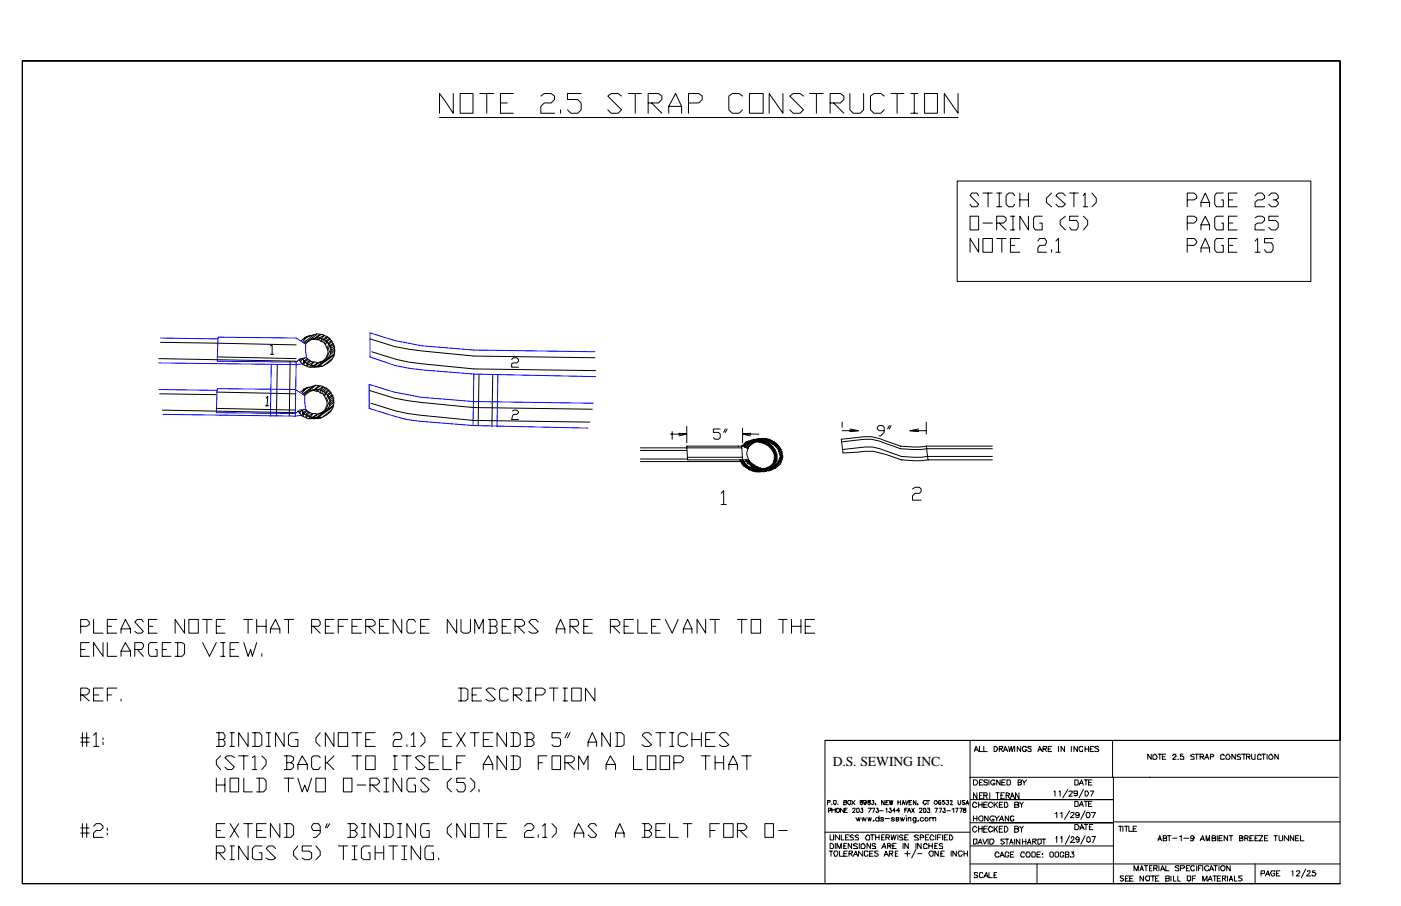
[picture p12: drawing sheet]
<svg xmlns="http://www.w3.org/2000/svg" width="432mm" height="279mm" viewBox="0 0 432 279" stroke-linecap="round" stroke-linejoin="round" font-family="sans-serif">
<defs><g id="words">
<text font-size="4.2" x="256.6" y="236.3">D.S. SEWING INC.</text>
</g></defs>
<g fill="none" stroke="#00f" stroke-width=".31">
<path d="M48.9 111.9l42.4 .5 2.1-.2M49.5 104.2l17.7 .3M66.9 119.9l24.1 .2 2.9 1.9 .3 4.2-1.9 .3-1.3 1-24.3-.2zM67.2 104l24.1 .2 2.9 1.9 .3 4.2-1.9 .3-1.3 1.1-24.4-.3zM83.6 112.4l-.3 15.9M91.3 111.7l-.3 16.6M146 115.4l-.2 15.8M146 115.4l37.6 .8M153.5 115.6l-.3 15.9M183.4 108.5l-37.4-.6-16.1-1.3-8.2-1.6-7.7-2.3v7.4l7.7 2.6 4 .8 3.9 .5 16.4 1.4M48.9 120.1l18 .3M50.3 127.8l40.7 .5"/>
<path d="M93.1 128.1l-2.1 .2M145.8 131.2l35.4 .8M182.8 124.4l-37-.6-16.2-1.3-8.2-1.6-7.6-2.4v7.4l11.6 3.5 4 .5 16.4 1.3"/>
</g>
<g fill="none" stroke="#000" stroke-width=".31">
<path d="M6.9 18.8h406.1v209.5h-158.7v44.2M6.9 18.8v253.7h406.1M6.9 18.8h406.1v253.7M135.5 36.2h159.8M139.7 28.8v6.1l-4.2-6.1v6.1M141.8 28.8h4v6.1h-4zM147.9 28.8h4.2M150 28.8v6.1M154.3 31.8h2.1M158.2 28.8h-3.9v6.1h3.9M166.7 29.6l1-.8h2.2l1 .8v1.1l-1 1.1h-2.2l-1 1v2.1h4.2M172.8 33.9v1"/>
<path d="M179.1 28.8h-4.2v1.9h3.2l1 1.1v2.1l-1 1h-2.2l-1-1M191.6 29.6l-1.1-.8h-2.1l-1.1 .8 4.3 4.3-1.1 1h-2.1l-1.1-1M193.7 28.8h3.9M195.8 28.8v6.1M199.8 31.8h3.1l1.1-1.1v-1.1l-1.1-.8h-3.1v6.1M200.8 31.8l3.2 3.1M206.1 34.9v-2.1l2.1-4 1.9 4v2.1M206.1 32.8h4M212.2 31.8h3.2l1-1.1v-1.1l-1-.8h-3.2v6.1M228.9 29.6l-1.1-.8h-2.1l-1.1 .8v4.3l1.1 1h2.1l1.1-1M231 28.8h4.2v6.1h-4.2zM241.3 28.8v6.1l-4.2-6.1v6.1"/>
<path d="M247.6 29.6l-1-.8h-2.1l-1.1 .8 4.2 4.3-1 1h-2.1l-1.1-1M249.5 28.8h4.2M251.6 28.8v6.1M255.9 31.8h3.1l1.1-1.1v-1.1l-1.1-.8h-3.1v6.1M256.9 31.8l3.2 3.1M261.9 28.8v5.1l1.1 1h2.1l1.1-1v-5.1M272.5 29.6l-1-.8h-2.2l-1 .8v4.3l1 1h2.2l1-1M274.6 28.8h4M276.5 28.8v6.1M280.7 28.8h2.1M280.7 34.9h2.1M281.8 28.8v6.1"/>
<path d="M285 28.8h3.9v6.1h-3.9zM295.3 28.8v6.1l-4.3-6.1v6.1M295 55.8h109v31h-109zM302.9 59.5h3M304.5 59.5v4.3M307.2 59.5h1.6M308 59.5v4.3M314.3 59.5v4.3M317 59.5v4.3M324.1 59.5l-1.6 1.6v1.3l1.6 1.4M329.7 59.5h2.6M331 59.5v4.3"/>
<path d="M336.5 59.5l1.4 1.6v1.3l-1.4 1.4M377 59.5h-2.1l-.5 .8v2.7l.5 .8h2.1v-2.2h-.5M381.3 59.5h-2.7v4.3h2.7M299 66.7h2.6v4.2h-2.6zM301.6 60.3l-.5-.8h-1.6l-.5 .8 2.6 2.7-.5 .8h-1.6l-.5-.8M301.6 73.6v4.2l-2.6-4.2v4.2M302.9 73.6h3v4.2h-3zM302.9 68.8h3M307.2 68.8h2.1l.8-.8v-.8l-.8-.5h-2.1v4.2M307.2 63.8h1.6M307.2 73.6h2.9M308 68.8l2.1 2.1"/>
<path d="M308.8 73.6v4.2M311.4 66.7h1.3M311.4 70.9h1.3M311.4 75.7h1.3M312.2 66.7v4.2M312.7 60.3l-.5-.8h-1.3l-.8 .8v2.7l.8 .8h1.3l.5-.8M314.3 73.6h-2.9v4.2h2.9M314.3 61.6h2.7M317 66.7v4.2l-2.7-4.2v4.2M319.9 74.3l.5-.7h1.6l.5 .7v.6l-.5 .8h-1.6l-.5 .8v1.3h2.6M321.2 66.7h-2.1l-.5 .5v2.9l.5 .8h2.1v-2.1h-.8M324.1 77v.8"/>
<path d="M325.4 74.3l.8-.7v4.2M325.4 77.8h1.4M328.3 60.3l-.7-.8h-1.4l-.8 .8 2.9 2.7-.7 .8h-1.4l-.8-.8M328.3 66.7l-1.5 1.3v1.3l1.5 1.6M332.3 66.7h-2.6v1.3h2.1l.5 .8v1.3l-.5 .8h-1.6l-.5-.8M333.9 60.3l.5-.8v4.3M333.9 66.7l1.3 1.3v1.3l-1.3 1.6M333.9 63.8h1.3M365.9 61.6h2.1l.8-.5v-.8l-.8-.8h-2.1v4.3M365.9 68.8h2.1l.8-.8v-.8l-.8-.5h-2.1v4.2M365.9 75.7h2.1l.8-.8v-.6l-.8-.7h-2.1v4.2M370.2 63.8v-1.4l1.3-2.9 1.3 2.9v1.4"/>
<path d="M370.2 70.9v-1.6l1.3-2.6 1.3 2.6v1.6M370.2 77.8v-1.3l1.3-2.9 1.3 2.9v1.3M370.2 62.4h2.6M370.2 69.3h2.6M370.2 76.5h2.6M377 66.7h-2.1l-.5 .5v2.9l.5 .8h2.1v-2.1h-.5M377 73.6h-2.1l-.5 .7v2.7l.5 .8h2.1v-2.1h-.5M378.6 61.6h1.3M378.6 68.8h1.3M378.6 75.7h1.3M381.3 66.7h-2.7v4.2h2.7M381.3 73.6h-2.7v4.2h2.7"/>
<path d="M386.8 60.3l.8-.8h1.3l.8 .8v.8l-.8 .5h-1.3l-.8 .8v1.4h2.9M386.8 67.2l.8-.5h1.3l.8 .5v.8l-.8 .8h-1.3l-.8 .5v1.6h2.9M386.8 74.3l.8-.7v4.2M386.8 77.8h1.6M391.1 60.3l.7-.8h1.4l.8 .8v.8l-.8 .5h-.8M392.4 73.6h-2.7v1.3h2.1l.6 .8v1.3l-.6 .8h-1.5l-.6-.8M393.2 61.6l.8 .8v.6l-.8 .8h-1.4l-.7-.8M394 66.7h-2.9v1.3h2.1l.8 .8v1.3l-.8 .8h-1.4l-.7-.8M48.9 110.6l42.4 .8M49.5 105.6l41.8 .8M66.9 110.1l24.4 .5M83.3 106.6l.6-.2v2.9"/>
<path d="M83.3 109.3h1.1M85.5 112.4l-.3 15.9M89.4 111.7l-.2 16.6M92.1 110.9l1.3 1.5 1.8 .8 4-.2M92.6 110.9l-.3 .2M93.1 110.6h.3M93.1 110.6l-.5 1.1M93.4 105.3l1.1-1.3 3.1-1.1a5.2 5.2 0 0 1 4.9 2.7 5.2 5.2 0 0 1-.4 5.5 5.5 5.5 0 0 1-6.3 1.6l-1.6-.8-1.1-1.3M93.7 111.1l-.3 1.1M93.7 119.9l-.3 .8M93.9 110.3l-.5 .6M93.9 104l-.2 .8"/>
<path d="M94.2 106.1l.5-.5a4.3 4.3 0 0 1 4.5-1.2 4.3 4.3 0 0 1 2.9 3.5l-.2 .6a3.4 3.4 0 0 1-2.2 2.9l-1.5 .5-.8-.2a3.3 3.3 0 0 1-2.9-1.4M94.5 119.6l-.3 .3M94.7 110.6l-1 .8M94.7 103.7l-.2 .3M94.7 119.6l-1 .8M95 110.9l-1.1 .8-.2 .7M95 103.7l-1.1 .8M95 112.4l-.3 .6M95.2 119.3l-1.3 .6-1.3 1M95.5 103.5l-1.3 .5-1.3 1M95.5 111.1l-1 .8M95.8 111.4l-1.1 .8-.2 .5"/>
<path d="M96 104.8l.8-.3 1.6 .3 1.9 1.3 .2 .8a3.1 3.1 0 0 1-1.8 4.8M96.3 112.7l-.3 .5M96.6 111.7l-1.4 .7M96.6 104.2v.3M96.6 119.1l-3.2 2.3M96.8 103.2l-3.1 2.4M96.8 111.7l-1.3 1.5M97.1 104.2v.3M97.1 113l-.3 .2M97.4 113v.2M97.4 118.8l-3.7 2.9M97.6 103.2l-3.7 2.6"/>
<path d="M97.9 111.9l-1.6 1.1M97.9 104.2v.6M98.2 119.1l-1.6 1.3M98.4 103.2l-1.6 1.3M98.4 111.7l-1.6 1.3M98.4 113l-.2 .2M98.7 119.1l-1.6 1M99 103.2l-1.6 1M99 111.4v.3M99 112.7v.3M99.2 104.5l-.2 .8M99.5 119.3l-1.3 .8-.3 .6"/>
<path d="M99.7 103.5l-1.3 .7-.2 .6M99.7 104.8l-.2 .5M99.7 111.1l-.2 .3M99.7 119.3l-1 1.1M100 103.5l-1 1M100.3 105l-.3 1.1M100.5 119.6l-1.3 .8M100.8 103.7l-1.3 1.1M100.8 119.9l-1.1 .8M101.1 104l-1.1 .8M101.6 104.2l-1.1 .8M101.9 104.5l-1.1 .8-.5 1.1"/>
<path d="M101.9 107.7l-1.4 3.2M102.1 105l-1 .8M102.4 110.6l-2.7 2.1M102.4 105.3l-1.1 .8-.5 1.3M102.7 105.8l-1.1 .8-.5 1.3M102.9 109.5l-4.7 3.5M102.9 106.1l-1 .8M103.2 109l-5.6 4M103.2 107.7l-1.3 1M103.2 106.6l-1.3 .8M103.2 108.2l-1.3 1.1M103.2 107.2l-1.1 .7"/>
<path d="M114 104.5l7.7 2.4 4.2 .8 20.1 2.1 37.4 .5M114.6 108.5l7.6 2.4 3.7 .8 20.1 2.1 37.6 .5M147.6 115.4l-.2 15.8M151.9 115.6l-.3 15.9M157.7 110.9l.5-.6h1.1l.5 .6v.5l-.5 .5h-1.1l-.5 .3v1h2.1M49.2 121.4l17.5 .3M50 126.5l41 .8M66.7 125.9l24.3 .6M66.7 120.9l24.3 .5M81.8 125.1h1M82 122.8l.6-.6-.3 2.9M91.8 126.7l1.3 1.6 1.9 .8 4-.2"/>
<path d="M92.3 126.7l-.2 .3M92.9 126.5h.2M92.9 126.5l-.6 1M93.1 121.2l1.1-1.3 3.2-1.1a5.2 5.2 0 0 1 4.8 2.7 5.2 5.2 0 0 1-.3 5.5 5.5 5.5 0 0 1-6.4 1.6l-1.6-.8-1-1.3M93.4 127l-.3 1.1M93.7 126.2l-.6 .5M93.9 122l.6-.6a4.3 4.3 0 0 1 4.4-1.1 4.3 4.3 0 0 1 3 3.5l-.3 .6a3.4 3.4 0 0 1-2.1 2.9l-1.6 .5-.8-.3a3.3 3.3 0 0 1-2.9-1.3M94.5 126.5l-1.1 .8M94.7 126.7l-1 .8-.3 .8M94.7 128.3l-.2 .6M95.2 127l-1 .8M95.5 127.3l-1 .8-.3 .5"/>
<path d="M95.8 120.7l.8-.3 1.6 .3 1.8 1.3 .3 .8a3.1 3.1 0 0 1-1.9 4.7M96 128.6l-.2 .5M96.3 127.5l-1.3 .8M96.3 120.1v.3M96.6 127.5l-1.4 1.6M96.8 120.1v.3M96.8 128.9l-.2 .2M97.1 128.9v.2M97.6 127.8l-1.6 1.1M97.6 120.1v.6M98.2 127.5l-1.6 1.4M98.2 128.9l-.3 .2"/>
<path d="M98.7 127.3v.2M98.7 128.6v.3M99 120.4l-.3 .8M99.5 120.7l-.3 .5M99.5 127l-.3 .3M100 120.9l-.3 1.1M101.3 120.1l-1 .8M101.6 120.4l-1.1 .8-.5 1M101.6 123.6l-1.3 3.1M101.9 120.9l-1.1 .8M102.1 126.5l-2.6 2.1M102.1 121.2l-1 .8-.6 1"/>
<path d="M102.4 121.7l-1.1 .8-.5 1.3M102.7 125.4l-4.8 3.5M102.7 122l-1.1 .8M102.9 124.9l-5.5 4M102.9 123.6l-1.3 1M102.9 122.5l-1.3 .8M102.9 124.1l-1.3 1M102.9 123l-1 .8M113.8 120.4l7.6 2.4 4.3 .8 20.1 2.1 36.8 .5M114.3 124.4l7.7 2.3 3.7 .8 20.1 2.1 36 .6M158 126.7l.5-.2h.8l.5 .8-.5 .5h-1.1l-.5 1.6h2.1M197.4 138.1h31.2"/>
<path d="M197.4 138.9h14.3M206.6 133.9h5.1M207.2 133.1v2.4M209.3 133.6l2.4 .3-2.4 .5M211.7 131.5v5M222 132.3h-2.1v1h1.6l.5 .6v1l-.5 .6h-1.1l-.5-.6M223.6 132.3l-.6 1M224.1 132.3l-.5 1M228.9 133.9h5M228.9 132v4.5M230.5 136.3l-1.6 1.3M230.7 137.8a5.6 5.6 0 0 1 5.8-1.6 5.6 5.6 0 0 1 4 4.6 5 5 0 0 1-6.9 3.4l-2.4-1.6a4 4 0 0 1-.5-4.8z"/>
<path d="M230.7 138.1l-.2 .3-1.4-.8h-17.4l.2 4.2h18.8l-.5 .5h-.8M230.7 136l-1.6 1.6M231.2 133.6l-2.3 .3 2.3 .5M231.5 135.7l-2.1 2.1a5.6 5.6 0 0 1 9.3 2.4 3.2 3.2 0 0 1-2.4 4l-.8 .5a6.6 6.6 0 0 1-6.1-2.1l-.5-.8M231.8 135.7l-1.3 1.4M232.3 135.5l-2.4 2.3a6.3 6.3 0 0 1 6.2-2.5 6.3 6.3 0 0 1 4.9 4.4v1.9M232.3 136.3l1.1-.8-1.4 1.3M232.6 135.5l-1.1 1M232.6 135.7l-2.4 2.4M233.1 135.5l-2.6 2.6M233.9 135.5l-.8 .8M233.9 135.2l-1.1 1.1"/>
<path d="M234.2 135.2l-.8 1.1M234.7 135.2l-1.1 1.1M234.9 135.2l-1 1.1M234.9 135.7l-.5 .8M235.2 135.2l-.5 .8M235.5 135.2l-1.3 1.3M236 136.3l-.5 .5M236 135.2l-1.3 1.3M236.3 135.2l-1.4 1.3M236.3 137.1l.5-.6-.5 .8M236.5 135.5l-.8 .5-.5 .8M236.8 135.5l-.8 .5"/>
<path d="M236.8 136.3l.8-.6-.5 .8M237.1 135.5l-1.4 1.3M237.1 136.8l-.6 .5M237.3 135.7l-1.6 1.4M237.3 136.8l-.5 .8M237.6 137.3l-.5 .5M237.6 137.1l-.5 .5M237.9 136l-.6 .5M237.9 137.3l-.6 .5M238.1 136l-.5 .5M238.1 137.1l.8-.6-.5 .6M238.1 137.6l-.8 .5"/>
<path d="M238.1 137.8l-.5 .6M238.4 137.8l-.5 .6M238.4 136.3l-.5 .5 .8-.5M238.4 138.1l-.5 .5M238.7 138.4l-.6 .5M238.7 138.6l-.6 .6M238.9 138.6l-.5 .6M238.9 138.9l-.5 .5M239.2 139.2l-.8 .5M239.2 139.7l-.5 .5M239.2 136.8l-.5 .5 .7-.5M239.2 139.4l-.5 .6"/>
<path d="M239.4 137.1l-.5 .5M239.4 140l-.7 .5M239.7 137.1l-.5 .7M240 137.6l-.6 .5M240 137.3l-.6 .5M240 139.2l.8-.6-.6 .8M240.2 139.7l.8-.5-.8 .8M240.2 137.8l-.5 .6M240.5 138.4l-.5 .5M240.5 138.1l-.5 .5M259.6 136.3l4.5-.6a13.4 13.4 0 0 1 8.9 1.1l4.5 1.6 4 .2 4.3-.2M259.6 138.6l7.1-.8h2.1l2.4 .6 6.6 2.4 4 .2 4-.2"/>
<path d="M259.6 130.2v1.6M259.6 132.8h5M261.9 132.3l2.7 .5-2.7 .3M272.5 132.8h-1.6l-.5-.5v-.5l.5-.6h1.1l.5 .6v1.5l-1 1.1h-.6M274.1 131.2l-.5 1.1M274.6 131.2l-.5 1.1M280.5 132.8h5M283.1 132.3l-2.6 .5 2.6 .3M285.5 137.6l-1.9 .2-6.1-.2-6.6-2.4-2.3-.5h-2.2l-7.1 .8 .5 4.2 9.3-.5 4.2 1 4.5 1.6 4 .3 4.2-.3M285.5 137.6l.5 4.2M285.5 137.6h20.4M285.5 130.2v3.7"/>
<path d="M285.5 138.4h20.4M197.4 141.6h14.5M211.9 141h17M222.2 152.1l.8-.8v4.3M222.2 155.6h1.6M228.1 141.8l.8 1.6a7.3 7.3 0 0 0 8.4 1.3 4.4 4.4 0 0 0 0-7.6l-1.6-1.1-1.8-.5-2.1 .2-1.9 .6-1.3 1.3 .3 4.2M228.3 141.8l-.2 .3M228.9 141.8l-.6 .5h-30.9M229.1 142.3l-.5 .6M229.1 142.1l-.5 .5M229.4 142.6l-.5 .5M229.7 143.1l-.6 .6"/>
<path d="M229.7 142.9l-.6 .5M229.9 143.1l-.5 .8M230.2 141.8l-.3 .3M230.2 143.4l-.5 .5M230.5 143.7l-.6 .5M230.7 143.9l-.5 .6M231 143.9l-.5 .6M231.2 144.2l-.5 .5M231.2 142.6l-.5 .5M231.2 142.3l-.7 .6 .5-.8-.8 .5M231.5 142.6l-.5 .5M231.8 143.1l-.6 .6"/>
<path d="M231.8 144.5l-.6 .5M231.8 142.9l-.6 .5M232 143.1l-.5 .6M232 144.5l-.5 .5M232.3 143.4l-.8 .5M232.6 143.7l-.6 .5M232.6 145.5l.5-.8 .8-.5-1.1 1.3M232.6 143.4l-1.6 1.6M232.6 144.7l-.6 .6M232.8 143.7l-1 1.6M233.1 143.9l-.5 .6M233.4 143.9l-.6 .6"/>
<path d="M233.6 143.9l-1.3 1.4M234.4 144.5l-1 1M234.4 144.2l-1.3 1.3M234.4 144.7l-.8 .8M234.7 144.7l-.8 .8M234.9 144.5l-.7 .5M235.2 144.5l-.8 .8M235.5 144.5l-1.1 1M235.7 144.7l-1 .8M235.7 144.5l-.8 .8M236.3 144.5l-1.1 1M236.8 144.2l-1.3 1.3"/>
<path d="M237.9 143.9l-1.1 1.4M238.4 142.1l1-.8-1 1.3M238.4 143.9l-1.3 1.4M238.9 143.1l-1.6 1.6M239.2 142.3l-2.9 3M239.4 140.2l-.7 .6M239.4 140.8l-.7 .8M239.4 140.5l-.7 .8M239.4 141.8l-3.4 3.5 1.1-.8M240.5 140.2l.5-.5-.5 .8M240.8 142.6l-1.9 1.9M241 141.6l-.5 1.5a6.5 6.5 0 0 1-10.6-1.3"/>
<path d="M241 141.8l-2.9 2.9M241 140.2l-.5 .8M241 141.6l-3.4 3.4M241.3 140.8l-1.1 1M241.3 140.5l-1.1 .8M241.3 141l-1.3 1.3M281.3 150.8l.7-.5h1.4l.5 .5v.8l-.5 .5h-1.4l-.7 .8v1.4h2.6M286 141.8h19.9M286 140.8h19.9M24.9 193.1h1.8l.8-.5v-.8l-.8-.8h-1.8v4.3M27.5 198.2h-2.6v4.2h2.6M28.8 191v4.3h3"/>
<path d="M31.8 198.2v4.2l-3-4.2v4.2M33.1 198.2v4.2h2.9M33.1 193.1h1.3M36 191h-2.9v4.3h2.9M37.3 195.3v-1.4l1.3-2.9 1.6 2.9v1.4M37.3 193.9h2.9M44.2 191.8l-.5-.8h-1.4l-.8 .8 2.7 2.9-.5 .6h-1.4l-.8-.6M45.8 193.1h1.3M48.4 191h-2.6v4.3h2.6M48.4 198.2h-2.1l-.5 .5v2.9l.5 .8h2.1v-2.1h-.5M52.7 198.2h-2.7v4.2h2.7M54 198.2h2.1l.8 .5v2.9l-.8 .8h-2.1"/>
<path d="M54.8 198.2v4.2M56.9 191v4.3l-2.9-4.3v4.3M58.2 191h2.9v4.3h-2.9zM62.4 198.2l2.2 4.2 2.1-4.2M62.4 191h3M63.8 191v4.3M66.7 193.1h1.3M68 198.2h1.3M68.8 198.2v4.2M69.3 191h-2.6v4.3h2.6M73.6 198.2h-2.7v4.2h2.7M75.1 198.2l1.4 4.2 .8-2.1 .5 2.1 1.3-4.2"/>
<path d="M75.1 191h2.7M76.5 191v4.3M79.1 193.1h2.9M79.1 191v4.3M82 191v4.3M83.3 195.3v-1.4l1.6-2.9 1.4 2.9v1.4M83.3 193.9h3M87.6 191h2.9M88.9 191v4.3M96 193.1h2.2l.5-.5v-.8l-.5-.8h-2.2v4.3M96.6 193.1l2.1 2.2M100.3 193.1h1.3"/>
<path d="M102.9 191h-2.6v4.3h2.6M104.2 193.1h1.6M107.2 191h-3v4.3M108.5 193.1h1.6M111.4 191h-2.9v4.3h2.9M112.7 193.1h2.1l.8-.5v-.8l-.8-.8h-2.1v4.3M113.5 193.1l2.1 2.2M116.9 193.1h1.4M119.9 191h-3v4.3h3M123.8 191v4.3l-2.6-4.3v4.3M128.1 191.8l-.6-.8h-1.6l-.5 .8v2.9l.5 .6h1.6l.6-.6M129.6 193.1h1.4"/>
<path d="M132.3 191h-2.7v4.3h2.7M140.8 191v4.3l-3-4.3v4.3M142.1 191v3.7l.8 .6h1.3l.8-.6v-3.7M146.3 195.3v-4.3l1.3 2.9 1.4-2.9v4.3M150.5 191h2.2l.5 .8v.8l-.5 .5M151.1 193.1h1.6l.5 .8v.8l-.5 .6h-2.2M151.1 191v4.3M154.8 193.1h1.3M157.4 191h-2.6v4.3h2.6M158.8 193.1h2.1l.8-.5v-.8l-.8-.8h-2.1v4.3M159.5 193.1l2.2 2.2M165.9 191.8l-.8-.8h-1.3l-.8 .8 2.9 2.9-.8 .6h-1.3l-.8-.6"/>
<path d="M171.4 195.3v-1.4l1.4-2.9 1.3 2.9v1.4M171.4 193.9h2.7M175.7 193.1h2.1l.5-.5v-.8l-.5-.8h-2.1v4.3M176.2 193.1l2.1 2.2M179.9 193.1h1.3M182.6 191h-2.7v4.3h2.7M188.1 193.1h2.1l.8-.5v-.8l-.8-.8h-2.1v4.3M188.9 193.1l2.1 2.2M192.4 193.1h1.3M195.3 191h-2.9v4.3h2.9M196.6 191v4.3h2.9M200.8 193.1h1.3"/>
<path d="M203.5 191h-2.7v4.3h2.7M205.1 191l2.1 4.3 1.8-4.3M210.6 195.3v-1.4l1.3-2.9 1.4 2.9v1.4M210.6 193.9h2.7M217.5 191v4.3l-2.7-4.3v4.3M218.8 191h2.9M220.4 191v4.3M227.3 191h2.9M228.6 191v4.3M231.5 191h2.9v4.3h-2.9zM240 191h2.6M241.3 191v4.3"/>
<path d="M243.9 193.1h3M243.9 191v4.3M246.9 191v4.3M248.2 193.1h1.6M251.1 191h-2.9v4.3h2.9M24.9 214.3h1.8l.8-.8v-.8l-.8-.5h-1.8v4M24.9 200.3h1.3M25.4 214.3l2.1 1.9M28.8 214.3h1.6M31.8 212.2h-3v4h3M33.1 214.3h1.3M36 212.2h-2.9v4"/>
<path d="M37.3 202.4v-1.6l1.3-2.6 1.6 2.6v1.6M37.3 200.8h2.9M37.3 215.6v.6M41.5 200.3h2.2l.5-.8v-.8l-.5-.5h-2.2v4.2M42.3 200.3l1.9 2.1M50 200.3h1.3M68 202.4h1.3M70.9 200.3h1.3M80.7 201.6v.8M141.3 212.2h2.1l.8 .5v2.9l-.8 .6h-2.1M142.1 212.2v4M145.5 214.3h1.3"/>
<path d="M148.4 212.2h-2.9v4h2.9M152.7 212.7l-.8-.5h-1.4l-.7 .5 2.9 2.9-.8 .6h-1.4l-.7-.6M156.6 212.7l-.5-.5h-1.6l-.5 .5v2.9l.5 .6h1.6l.5-.6M158.2 214.3h2.1l.6-.8v-.8l-.6-.5h-2.1v4M158.8 214.3l2.1 1.9M162.2 216.2h1.6M162.2 212.2h1.6M163 212.2v4M165.1 214.3h2.1l.8-.8v-.8l-.8-.5h-2.1v4M169.3 212.2h2.7M170.7 212.2v4M173.6 216.2h1.3"/>
<path d="M173.6 212.2h1.3M174.1 212.2v4M176.2 212.2h2.9v4h-2.9zM183.4 212.2v4l-3-4v4M24.9 228.9h2.6M24.9 227.5h2.6M25.4 226v4.2M26.7 226v4.2M28.8 226.7l.8-.7v4.2M28.8 230.2h1.6M31.8 227.5v.6M31.8 228.9v.8"/>
<path d="M66.7 226h2.1l.5 .7v.8l-.5 .6M66.7 240v4.2M67.5 228.1h1.3l.5 .8v.8l-.5 .5h-2.1M67.5 226v4.2M68 233.1l-1.3 1.3v1.3l1.3 1.6M69.3 240v4.2M70.9 240h2.7v4.2h-2.7zM70.9 230.2h1.3M70.9 226h1.3M71.4 226v4.2M72.2 233.6l-.8-.5h-1.3l-.8 .5 2.9 2.9-.8 .8h-1.3l-.8-.8M73.6 233.1h2.9"/>
<path d="M75.1 240v4.2h2.7M75.1 233.1v4.2M76.5 226v4.2l-2.9-4.2v4.2M77.8 226h2.1l.8 .7v3l-.8 .5h-2.1M77.8 233.6l.8-.5v4.2M77.8 237.3h1.3M78.6 226v4.2M79.1 240h2.1l.8 .8v2.6l-.8 .8h-2.1M79.9 240v4.2M80.7 233.1l1.3 1.3v1.3l-1.3 1.6M82 230.2h1.3M82 226h1.3"/>
<path d="M82.8 226v4.2M87.6 226v4.2l-2.7-4.2v4.2M87.6 233.1h2.1l.8 .5v.8l-.8 .8M87.6 240h2.9M88.4 235.2h1.3l.8 .5v.8l-.8 .8h-2.1M88.4 233.1v4.2M88.9 240v4.2M91.8 226h-2.1l-.8 .7v3l.8 .5h2.1v-2.1h-.8M91.8 237.3v-1.6l1.3-2.6 1.6 2.6v1.6M91.8 240l1.3 4.2 .8-2.1 .8 2.1 1.3-4.2M91.8 235.7h2.9M97.4 240h2.9v4.2h-2.9z"/>
<path d="M98.7 226l-1.3 1.5v1.4l1.3 1.3M98.7 233.6l-.5-.5h-1.6l-.6 .5v2.9l.6 .8h1.6l.5-.8M100.3 233.1v4.2M100.8 235.2l2.1 2.1M102.9 226v4.2l-2.6-4.2v4.2M102.9 233.1l-2.1 2.1h-.5M104.2 226h3v4.2h-3zM105.8 240h2.7v4.2h-2.7zM108.5 226h2.9M108.5 233.1h2.9M110.1 226v4.2M110.1 233.1v4.2"/>
<path d="M112.7 233.1h2.9v4.2h-2.9zM112.7 228.1h1.3M115.6 226h-2.9v4.2h2.9M118.3 240h1.6M119.1 240v4.2M121.2 226.7l.5-.7h1.6l.5 .7v.8l-.5 .6h-1.6l-.5 .8v1.3h2.6M121.2 233.1h1.3M121.2 237.3h1.3M121.7 233.1v4.2M123.8 240v4.2l-2.6-4.2v4.2M123.8 233.1h2.9M125.4 229.7v.5"/>
<path d="M125.4 233.1v4.2M126.7 226.7l.8-.7v4.2M126.7 230.2h1.4M128.1 240h-2.2l-.5 .8v2.6l.5 .8h2.2v-2.1h-.6M129.6 226l1.4 1.5v1.4l-1.4 1.3M131 233.6l-.8-.5h-1.3l-.8 .5 2.9 2.9-.8 .8h-1.3l-.8-.8M132.3 235.2h1.3M135.2 233.1h-2.9v4.2h2.9M136.5 233.1v4.2h2.7M136.5 228.1h1.3M139.2 226h-2.7v4.2h2.7M139.2 240l-1.4 1.3v1.6l1.4 1.3"/>
<path d="M140.8 226l2.6 4.2M140.8 235.2h1.3M143.4 233.1h-2.6v4.2M143.4 240h-2.6v1.3h2.1l.5 .8v1.3l-.5 .8h-1.6l-.5-.8M143.4 226l-2.6 4.2M145 240l1.3 1.3v1.6l-1.3 1.3M145 226h2.6M146.3 226v4.2M149 237.3v-1.6l1.5-2.6 1.4 2.6v1.6M149 228.1h1.5M149 235.7h2.9M151.9 226h-2.9v4.2h2.9"/>
<path d="M156.1 226v4.2l-2.9-4.2v4.2M156.1 233.1v4.2l-2.9-4.2v4.2M157.4 226h2.1l.8 .7v3l-.8 .5h-2.1M157.4 233.1h2.1l.8 .5v2.9l-.8 .8h-2.1M158.2 226v4.2M158.2 233.1v4.2M161.7 226h2.1l.8 .7v.8l-.8 .6M162.5 228.1h1.3l.8 .8v.8l-.8 .5h-2.1M162.5 226v4.2M165.9 235.2h1.3M168.5 233.1h-2.6v4.2M170.1 233.1h2.7v4.2h-2.7z"/>
<path d="M172.8 226h-2.7v1.5h2.1l.6 .6v1.6l-.6 .5h-1.5l-.6-.5M174.1 235.2h2.1l.8-.8v-.8l-.8-.5h-2.1v4.2M174.9 226l-.8 1.5M174.9 235.2l2.1 2.1M175.7 226l-.8 1.5M178.3 237.3v-4.2l1.6 2.6 1.3-2.6v4.2M181.2 230.2v-1.3l1.4-2.9 1.3 2.9v1.3M181.2 228.9h2.7M186.8 237.3v-1.6l1.3-2.6 1.6 2.6v1.6M186.8 235.7h2.9M188.1 226v4.2l-2.6-4.2v4.2M189.7 226h1.9l.8 .7v3l-.8 .5h-1.9"/>
<path d="M190.2 226v4.2M195.3 233.1v4.2h2.6M199.5 233.1h2.6v4.2h-2.6zM200.8 226.7l-.8-.7h-1.3l-.8 .7 2.9 3-.8 .5h-1.3l-.8-.5M202.1 226h3M203.5 233.1h2.9v4.2h-2.9zM203.5 226v4.2M206.4 230.2h1.3M206.4 226h1.3M207.2 226v4.2M207.7 235.2h2.1l.8-.8v-.8l-.8-.5h-2.1v4.2M211.9 226.7l-.8-.7h-1.3l-.8 .7v3l.8 .5h1.3l.8-.5"/>
<path d="M213.3 228.1h2.9M213.3 226v4.2M216.2 226v4.2M216.2 233.1h2.6M217.5 228.1h1.3M217.5 233.1v4.2M220.4 226h-2.9v4.2h2.9M220.4 233.1v4.2M220.4 235.2h2.6M223 233.1v4.2M224.6 226.7l-.8-.7h-1.3l-.8 .7 2.9 3-.8 .5h-1.3l-.8-.5M224.6 237.3v-1.6l1.4-2.6 1.3 2.6v1.6"/>
<path d="M224.6 235.7h2.7M228.6 233.1h2.9M230.2 233.1v4.2M254.3 228.3h158.7M299 239.7h44.2M299 228.3v44.2M300.3 231.8l.5-1.6 .8 1.6M300.6 231.2h.8M301.9 230.2v1.6h1M303.2 230.2v1.6h1.1M306.4 230.2h.5l.5 .5v.5h-.2l-.3 .6h-.5zM308 231l1-.3v-.5h-1v1.6"/>
<path d="M308.5 231l.5 .8M309.3 231.8l.5-1.6 .8 1.6M309.6 231.2h.8M310.9 230.2l.2 1.6 .6-1.6 .2 1.6 .6-1.6M312.7 230.2v1.6M314.6 230.2v1.6l-1.1-1.6v1.6M316.4 230.5h-.2v-.3h-.8v.3h-.3v.7l.3 .6h.8l.2-.6h-.5M317.8 230.5v-.3h-.8l-.3 .3 1.1 .5v.8h-.8l-.3-.3M319.9 231.8l.5-1.6 .8 1.6M320.1 231.2h.8M321.5 231h.8l.2-.3v-.5h-1v1.6M322 231l.5 .8"/>
<path d="M323.1 231h.7M324.1 230.2h-1v1.6h1M326.2 230.2v1.6M328.1 230.2v1.6l-1.1-1.6v1.6M330.2 230.2v1.6M332.1 230.2v1.6l-1.1-1.6v1.6M333.6 230.5v-.3h-.8v.3h-.2v.7l.2 .6h.8v-.6M334.4 231h1.1M334.4 230.2v1.6M335.5 230.2v1.6M336 231h.5M337.1 230.2h-1.1v1.6h1.1"/>
<path d="M338.7 230.5l-.3-.3h-.8l-.3 .3 1.1 .5 .3 .5-.3 .3h-.8l-.3-.3M342.9 228.3v11.4M354.3 239.7h58.2M354.5 239.7h-11.3v32.8M354.8 232.6v1.6l-1.1-1.6v1.6M355.3 232.8l.6-.2 .5 .2 .3 .6-.3 .8h-1.1zM356.9 232.6h1.1M357.5 232.6v1.6M358.2 233.4h.8M359.3 232.6h-1.1v1.6h1.1M361.4 233.1l.3-.5h.5v.2h.3v.6h-.3l-.8 .8h1.1M363 234.2h.3z"/>
<path d="M364.6 232.6h-.8v.8l.3-.3 .8 .3v.8h-1.1v-.3M368 232.8l-.2-.2-.8 .2 .2 .6h.6l.2 .2v.6h-1M368.3 232.6h1.3M368.8 232.6v1.6M369.9 233.4h1v-.6l-.2-.2h-.8v1.6M370.4 233.4l.5 .8M371.2 234.2l.8-1.6 .5 1.6M371.5 233.6h.8M373.1 233.4h.8l.2-.6-1-.2v1.6M377.3 233.1l-.3-.5-.8 .2v1.4h1.1v-.3M377.8 233.1l.8-.5 .5 .8-.2 .8h-.8l-.3-.3zM380.7 232.6v1.6l-1-1.6v1.6"/>
<path d="M382.3 232.8l-.2-.2-.8 .2 .2 .6h.6l.2 .2v.6h-1M382.6 232.6h1.3M383.4 232.6v1.6M384.2 233.4h1v-.6l-.2-.2h-.8v1.6M384.7 233.4l.5 .8M385.8 232.6v1.3l.2 .3h.8v-1.6M388.7 233.1l-.3-.5h-.5v.2h-.3v1.4h1.1v-.3M388.9 232.6h1.1M389.5 232.6v1.6M390.5 232.6v1.6M391.1 233.1l.7-.5 .6 .8-.3 .8h-.8l-.2-.3zM394 232.6v1.6l-1.1-1.6v1.6"/>
<path d="M24.9 256.9h2.6M24.9 255.3h2.6M25.4 254v4.2M26.7 254v4.2M28.8 254.8l.8-.8h1.4l.8 .8v.5l-.8 .8h-1.4l-.8 .8v1.3h3M33.1 255.3v.8M33.1 256.9v.5M66.7 242.1h2.6M66.7 256.1h1.3M69.3 254h-2.6v4.2h2.6M70.9 254l2.7 4.2M73.6 254l-2.7 4.2"/>
<path d="M75.1 254h2.7M76.5 254v4.2M79.1 256.1h1.6M82 254h-2.9v4.2h2.9M86.3 254v4.2l-3-4.2v4.2M87.6 254h2.1l.8 .8v2.6l-.8 .8h-2.1M88.4 254v4.2M98.7 256.1h-2.1l-.6-.8v-.5l.6-.8h1.6l.5 .8v2.1l-1.3 1.3h-.8M100.8 254l-.5 1.3M101.6 254l-.8 1.3M107.2 254h2.1l.8 .8v.5l-.8 .8M107.9 256.1h1.4l.8 .8v.5l-.8 .8h-2.1"/>
<path d="M107.9 254v4.2M110.1 242.1h2.6M111.4 258.2h1.3M111.4 254h1.3M112.2 254v4.2M114 242.1h2.2l.7-.8v-.5l-.7-.8h-2.2v4.2M114.8 242.1l2.1 2.1M116.9 254v4.2l-2.9-4.2v4.2M118.3 254h2.1l.8 .8v2.6l-.8 .8h-2.1M118.3 244.2h1.6M119.1 254v4.2M122.5 258.2h1.3"/>
<path d="M122.5 254h1.3M123.3 254v4.2M128.1 254v4.2l-2.7-4.2v4.2M132.3 240.8l-.8-.8h-1.3l-.6 .8 2.7 2.6-.8 .8h-1.3l-.6-.8M132.3 254h-2.1l-.6 .8v2.6l.6 .8h2.1v-2.1h-.8M139.2 254l-1.4 1.3v1.6l1.4 1.3M143.4 254v4.2l-2.6-4.2v4.2M145 254h2.6v4.2h-2.6zM147.6 243.4v.8M149 254h2.9M150.5 254v4.2M153.2 256.1h1.6"/>
<path d="M156.1 254h-2.9v4.2h2.9M161.7 254.8l.8-.8h1.3l.8 .8v.5l-.8 .8h-1.3l-.8 .8v1.3h2.9M165.9 257.4v.8M167.2 254.8l.8-.8v4.2M167.2 258.2h1.3M170.1 254l1.3 1.3v1.6l-1.3 1.3M177 258.2v-1.3l1.3-2.9 1.6 2.9v1.3M177 256.9h2.9M183.9 254.8l-.5-.8h-1.4l-.8 .8 2.7 2.6-.5 .8h-1.4l-.8-.8M189.7 258.2v-1.3l1.3-2.9 1.4 2.9v1.3M189.7 256.9h2.7M197.9 254h2.1l.8 .8v.5l-.8 .8"/>
<path d="M198.7 256.1h1.3l.8 .8v.5l-.8 .8h-2.1M198.7 254v4.2M202.1 256.1h1.4M205.1 254h-3v4.2h3M206.4 254v4.2h2.6M210.6 254h2.7M211.9 254v4.2M218.8 256.1h1.6M221.7 254h-2.9v4.2M223 254h3v4.2h-3zM227.3 256.1h2.1l.8-.8v-.5l-.8-.8h-2.1v4.2M228.1 256.1l2.1 2.1"/>
<path d="M235.7 254h2.7v4.2h-2.7zM240 256.1h2.6M254.3 256.6h44.7M255.1 247.4h.8v-.5h-.8v1.3M255.3 250h.6v-.2h.2v-.6h-.8v1.4M255.9 257.4v1.6h1v-1.6M256.4 247.9v.3zM256.4 249.2v1.4M256.4 249.8h1M256.9 246.9h.8v1h-.3v.3l-.5-.3zM257.4 249.2v1.4M257.7 249.5h.3v-.3h.5v.3h.3v.8h-.3v.3h-.5v-.3h-.3z"/>
<path d="M258.2 247.9v.3zM258.8 257.4v1.6l-1.4-1.6v1.6M259.3 257.4v1.6h.8M260.1 249.2v1.4l-1.1-1.4v1.4M260.1 247.4h.8v-.5h-.8v1.3h.5l.3-.3v-.5h-.3M260.3 249.8h.6M260.6 258.2h.5M261.1 249.2h-.8v1.4h.8M261.4 246.9h.8v1a.56 .56 0 0 1-.8 0 .56 .56 0 0 1 0-.8zM261.7 257.4h-1.1v1.6h1.1M262.5 246.9l1 1.3M262.7 249.5l.3-.3h.5v.6l-.8 .8h.8"/>
<path d="M263 257.7l-.3-.3-.8 .3 .3 .5h.5l.3 .3v.5h-1.1M263.5 246.9l-1 1.3M263.8 252.1l.5 1.1 .3-1.1 .2 1.1 .3-1.1M264.1 249.2h.5l.2 .3v.8l-.2 .3h-.5zM264.6 257.7l-.3-.3-.8 .3 .3 .5h.5l.3 .3v.5h-1.1M265.1 246.9l.3 .5 .5 .2-.3 .6-.5-.3v-.5h.5l.3-.5zM265.4 249.2h.5l-.3 .6h.3v.8h-.5l-.3-.3M265.6 252.1l.3 1.1 .3-1.1 .5 1.1 .3-1.1M267 257.7h.2v-.3l.8 .3v1.3h-1l-.3-.5zM267 247.1v.3l-.6 .2-.2-.2v-.5h.8v1h-.3v.3l-.5-.3M267.5 246.9v.2l.8 .5-.3 .6-.5-.3v-.5h.5l.3-.5zM267.5 249.2h1.1l-.8 1.4"/>
<path d="M267.5 252.1l.3 1.1 .2-1.1 .3 1.1 .3-1.1M268.3 257.4h1.3M268.8 249.2h.8l-.5 1.4M268.8 246.9h.5l-.2 .5h.2v.5l-.2 .3-.5-.3M268.8 257.4v1.6M269.1 253.2l.2-.3v.3zM269.9 247.9v.3M269.9 258.2h1M269.9 257.4v1.6M270.1 249.2h.6l-.3 .6 .5 .2-.2 .6h-.6v-.3h-.2M270.9 252.4l-.2-.3h-.6l-.2 .3v.5l.2 .3h.6l.2-.3M270.9 251.6v1.6"/>
<path d="M270.9 257.4v1.6M271.2 250h1.1M271.7 258.2h.6M272.3 252.4v-.3h-.8l.2 .6h.6v.5h-.8v-.3M272.5 257.4h-.8v1.6h.8M272.5 246.9v1.3l-.8-1.3v1.3M272.8 252.4h1.3M273 258.2h1.1v-.5l-.3-.3h-.8v1.6M273 249.5l.3-.3v1.4M273 247.4h.6M273.6 258.2l.5 .8M273.8 246.9h-.8v1.3h.8"/>
<path d="M274.1 249.2h.5l-.2 .6 .5 .2-.3 .6h-.5v-.3h-.3M274.1 246.9l.3 1.3 .2-1.3 .3 1.3 .3-1.3M274.6 257.4l.3 1.6 .5-1.6 .3 1.6 .5-1.6M275.7 252.4l-.3-.3h-.5l-.3 .3 1.1 .5-.3 .3h-.5l-.3-.3M276 250h-.8l.5-.8v1.4M276.2 252.7h.8v-.6h-.8v1.1h.6l.2-.3M276.8 246.9v1.3M276.8 257.4v1.6M276.8 247.4h.7M277.3 250h-1.1l.8-.8v1.4M277.5 252.1l.3 1.1 .3-1.1 .2 1.1 .6-1.1M277.5 246.9v1.3"/>
<path d="M278.1 248.2l.2-1.3 .6 1.3M278.1 247.6h.8M278.3 257.7l-.5-.3-.5 .3v.5h.8l.2 .6v.2h-1M278.9 258.2h.5M278.9 249.8h.5M279.1 251.6h.3zM279.1 246.9l.3 1.3 .5-1.3M279.4 252.1v1.1M279.7 249.2h-.8v1.4M279.7 250.6l.5-1.4 .5 1.4M279.9 257.4h-1v1.6h1M279.9 252.4l.3-.3h.5v1.1"/>
<path d="M279.9 250h.6M279.9 252.1v1.1M280.2 247.4h.5M281 246.9h-.8v1.3h.8M281 249.2l.8 1.4M281.8 249.2l-.8 1.4M282.3 246.9v1.3l-.8-1.3v1.3M282.3 252.1v1.4l-.3 .2h-.5M282.3 252.4l-.3-.3h-.5l-.2 .6 .2 .5h.5l.3-.3M282.8 253.2l.3-.3v.3zM282.8 247.9v.3M283.1 257.7l-.5-.3-.8 .3 .2 .5h.6l.5 .6v.2h-1.3"/>
<path d="M283.4 249.5v-.3h.8v.6l-.8 .8h.8M283.6 258.2h1.1v-.5l-1.1-.3v1.6M284.7 249.2h.5l.3 .6-.3 .8h-.5zM284.7 252.4l-.3-.3h-.5l-.3 .3v.5l.3 .3h.5l.3-.3M285.2 252.1h.6l.2 .3v.5l-.2 .3h-.6l-.2-.5zM285.2 258.2h.6M285.5 247.1v-.2h-.8v.2a.56 .56 0 0 0 0 .8 .56 .56 0 0 0 .8 0v-.3M285.8 249.2h.7l-.2 .6h.2v.8h-.7v-.3M285.8 246.9h.7M286 246.9v1.3M286.3 257.4h-1.1v1.6h1.1M286.5 252.4l.3-.3h.5l.3 .3v.8"/>
<path d="M286.5 252.1v1.1M287.6 252.4v-.3h.8v1.1M287.9 258l-.8-.6-.6 .8 .3 .8h.8l.3-.2M288.1 246.9h.6l.2 .5-.5 .8-.5-.6zM288.1 249.2h.8l-.5 1.4M288.4 257.4v1.6M288.9 258.2h.8M289.5 249.2h.7l-.5 1.4M290 257.4h-1.1v1.6M290 246.9h-.5l-.3 .2v.8l.5 .3v-.3h.3v-.5h-.8v.2M290.5 257.4v1.6M290.8 249.2h.5l-.3 .6h.3v.8h-.5v-.3h-.3"/>
<path d="M291 246.9h-.5v.5l.3-.3 .5 .5-.5 .6-.3-.3M291 258.2h.6M291.6 246.9h.8l-.3 .5h.3v.5l-.3 .3-.5-.3M291.8 250h1.1M292.1 257.4h-1.1v1.6h1.1M292.6 257.4h.6l.5 .8-.3 .8h-.8zM292.9 247.1v-.2h.5v.5l-.5 .8h.8M293.4 249.5l.6-.3v1.4M294.5 249.2h.8l-.6 1.4M295.3 246.9v1h.2v.3l.6-.3v-1M295.8 249.2h.8l-.5 1.4M297.1 249.2l-.2 .3 .2 .3h.6v.8h-.6l-.2-.3 .2-.5h.6v-.6z"/>
<path d="M297.4 246.9h-.8v.5h.5v.2h.3l-.3 .6-.5-.3M297.7 248.2l.5-1.3 .2 1.3M297.9 247.6h.5M299.2 246.6h44M299.2 253.7h44M300 240.5h.8l.6 .5v.6l-.6 .5h-.8zM300 258.8h1.1v1.3l-1.1 .2zM300 251.6v1.6M300 252.4h1.1M301.1 247.9l-.3-.5h-.8l-.2 .5v.8h.2v.3h.8v-.3h.3M301.1 244.5v1.8l-1.1-1.8v1.8M301.1 255.3l-.5-.5-.8 .5v.8l.5 .5 .8-.5"/>
<path d="M301.1 251.6v1.6M301.6 248.2h1.1M301.6 255.6h1.1M301.6 247.4v1.6M301.6 254.8v1.8M301.6 259.8h.8M301.9 241.3h.5M301.9 245.3h.5M302.2 251.6h.5l.2 .3v1l-.2 .3h-.5l-.6-.5v-.6zM302.7 247.4v1.6M302.7 254.8v1.8M302.9 240.5h-1v1.6h1"/>
<path d="M302.9 244.5h-1v1.8h1M302.9 258.8l.6 1.5 .8-1.5M303.2 245.3h1.1v-.6l-.3-.2h-.8v1.8M303.2 248.2h.8M303.2 255.6h.8M303.7 245.3l.6 1M304.3 240.8v-.3h-.8l-.3 .3 .3 .5h.8v.8h-.8l-.3-.3M304.3 247.4h-1.1v1.6h1.1M304.3 254.8h-1.1v1.8h1.1M304.5 251.6v1.6l-1-1.6v1.6M304.5 258.8v1.5M304.8 240.5v1.6"/>
<path d="M305.1 258.8h1l.3 .8-.5 .7h-.8zM305.1 244.5v1.8M305.9 247.9l-.3-.5h-.5l-.3 .5h-.3v.5l.6 .6h.5l.3-.3M305.9 255.3v-.2l-.8-.3-.6 .8 .6 1 .8-.2v-.3M306.4 251.9l-.3-.3h-.5l-.5 .5v.6l.5 .5h.5l.3-.5h-.5M306.4 247.4v1.6M306.4 254.8v1.8M306.7 240.8h-.3v-.3h-.5l-.6 .5v.6l.6 .5h.5v-.3h.3v-.2h-.6M306.7 251.6l.5 .8v.8M306.9 248.2l.5 .8M306.9 244.5h1.1M306.9 255.6l.5 1"/>
<path d="M307.4 247.4l-1 1M307.4 244.5v1.8M307.4 254.8l-1 1.3M308 253.2l.8-1.6 .5 1.6M308 248.2h.8M308 255.6h.8M308 251.6l-.8 .8M308.2 240.5v1.6l-1-1.6v1.6M308.2 252.7h.8M308.5 245.3h.5M308.8 241.3h.8M309 247.4h-1v1.6h1"/>
<path d="M309 254.8h-1v1.8h1M309.6 247.4h.8l.2 .5v.8h-.2v.3h-.8zM309.6 254.8h.5l.5 .5v.8l-.5 .5h-.5zM309.6 244.5h-1.1v1.8h1.1M309.6 258.8h-1.1v.5l1.1 .5v.3l-.6 .2-.5-.2M309.8 240.5h-1v1.6h1M309.8 258.8h1.1M310.1 245.3h.8l.2-.6-1-.2v1.8M310.4 240.5h.7l.3 .3v1l-.3 .3h-.7zM310.4 258.8v1.5M310.6 245.3l.5 1M310.9 251.6v1.6l-1.1-1.6v1.6"/>
<path d="M311.4 246.3l.5-1.8 .8 1.8M311.4 259.8h.8M311.7 245.5h.8M312.5 251.9l-.3-.3h-.5v.3h-.3v1h.3v.3h.5l.3-.3v-.2h-.3M312.7 248.2h1.1v-.3h.3l-.3-.5h-1.1v1.6h1.1l.3-.3v-.3l-.6-.2M312.7 255.6h1.1l.3-.3-.6-.5h-.8v1.8h.8l.6-.5-.6-.5M312.7 258.8v1.5M313.8 241.3h.8v-.3h.3l-.3-.5h-.8v1.6h.8v-.3h.3v-.2l-.6-.3M314.1 244.5v1.8l-1.1-1.8v1.8M314.3 247.4l.6 .8v.8M314.3 258.8v1.5l-1-1.5v1.5M314.3 254.8l.6 .8v1"/>
<path d="M315.1 240.5l.5 .8v.8M315.1 258.8v1.5M315.1 259.6h1.1M315.4 247.4l-.5 .8M315.4 254.8l-.5 .8M316.2 258.8v1.5M316.4 240.5l-.8 .8M316.7 259.8h.8M318.3 259.6l1.1-.3v-.5h-1.1v1.5M318.8 259.6l.6 .7M319.9 258.8h1v1.3l-1 .2zM321.2 258.8h1.1"/>
<path d="M321.7 258.8v1.5M324.9 244.2v-.3h.3v1.6M325.2 250.8l.5-.2v1.5M325.4 258.5l.3-.5v1.8M326.5 244.2v-.3h.3v1.6M326.8 250.8l.5-.2v1.5M327 258.5l.3-.5v1.8M329.1 243.4l-1.5 2.7M329.4 244.2l.3-.3h.8v.6l-1.1 1h1.1M329.7 250l-1.6 2.7M329.7 257.7l-1.4 2.6M329.9 250.8l.3-.2h.8v.5l-1.1 1h1.1"/>
<path d="M330.2 258.5l.3-.5 .5 .2v.6l-1.1 1h1.4M331.3 240.5h.8l.2 .3v1l-.2 .3h-.8zM331.3 247.1h.8l.2 .3v1l-.2 .3h-.8zM331.3 254.3h.8l.2 .5h.3v.5l-.5 .6h-.8zM332.1 244.5v.2h-1.1v-.8h1.1v1.4l-.6 .2-.5-.2M332.6 242.1l.8-1.6 .5 1.6M332.6 248.7l.8-1.6 .5 1.6M332.6 251.1v.3l-.5 .2-.6-.2v-.6l.3-.2h.5l.3 .2v1.1l-.3 .2h-.5l-.3-.2M332.6 258.8l-.3 .2h-.5v-.2h-.3l.6-.8 .5 .2v1.4l-.5 .2-.3-.2M332.8 255.9l.6-1.6 .8 1.6M332.8 241.6h.8M332.8 248.2h.8"/>
<path d="M333.1 255.3h.8M333.9 243.4l-1.3 2.7M334.2 240.5h1M334.2 247.1h1M334.2 254.3h1M334.4 243.9h.8l.3 .6-.5 1-.6-.2zM334.4 250l-1.3 2.7M334.4 257.7l-1.3 2.6M334.7 240.5v1.6M334.7 247.1v1.6M334.7 254.3v1.6M335 250.6h.8l.2 .5-.2 1h-.8l-.3-.7z"/>
<path d="M335 258.5l.5-.5 .5 .5v1.1l-.5 .2-.5-.2zM335.5 241.3h.8M335.5 247.9h.8M335.8 255.1h.5M336 243.9h1.1l-.8 1.6M336.3 250.6h1.3l-.8 1.5M336.5 240.5h-1v1.6h1M336.5 247.1h-1v1.6h1M336.5 258h1.1l-.8 1.8M336.8 254.3h-1v1.6h1M343.2 253.5h69.8M344.8 254.8h1"/>
<path d="M345.3 254.8v1.6M346.1 254.8v1.6M346.6 254.8h1.1M347.1 254.8v1.6M347.9 254.8v1.6h1.1M349.2 255.6h.8M350.3 254.8h-1.1v1.6h1.1M356.9 259.3l.6-1.6 .5 1.6M356.9 258.8h.8M358.5 258.5h.8l.3-.3-.3-.5h-.8v1.6h1.1v-.8h-.6M359.8 257.7h1.1M360.4 257.7v1.6"/>
<path d="M361.4 258.5h1.3M363.5 258l.6-.3v1.6M364.9 258.5h1.5M368 258.2l-.5 .6-.5-.3v-.5l.2-.3h.6l.2 .8-.2 .8h-.8v-.3M369.9 259.3l.8-1.6 .5 1.6M370.2 258.8h.7M371.7 259.3v-1.6l.6 1.6 .5-1.6v1.6M373.6 258.5h.8l.2-.3-.2-.5h-.8v1.6h1v-.8h-.5M375.2 257.7v1.6M375.7 258.5h.8M376.8 257.7h-1.1v1.6h1.1M378.4 257.7v1.6l-1.1-1.6v1.6"/>
<path d="M378.9 257.7h1M379.4 257.7v1.6M382.1 258.5h.8v-.3h.2l-.2-.5h-.8v1.6h.8l.2-.3v-.2l-.5-.3M383.6 258.5h.8l.3-.5-.3-.3h-.8v1.6M384.2 258.5l.5 .8M385.2 258.5h.6M386.3 257.7h-1.1v1.6h1.1M386.8 258.5h.5M387.9 257.7h-1.1v1.6h1.1M388.1 257.7h1.1l-1.1 1.6h1.1M389.7 258.5h.8M390.8 257.7h-1.1v1.6h1.1"/>
<path d="M392.6 257.7h1.1M393.2 257.7v1.6M394.2 257.7v1.3l.3 .3h.5l.3-.3v-1.3M397.1 257.7v1.6l-1.3-1.6v1.6M398.7 257.7v1.6l-1-1.6v1.6M399.3 258.5h.7M400.3 257.7h-1v1.6h1M400.8 257.7v1.6h1.1M66.7 263h2.1l.5-.5v-.8l-.5-.8h-2.1v4.2M67.5 263l1.8 2.1M70.9 260.9h1.3M70.9 265.1h1.3"/>
<path d="M71.4 260.9v4.2M76.5 260.9v4.2l-2.9-4.2v4.2M80.7 260.9h-2.1l-.8 .8v2.9l.8 .5h2.1v-2.1h-.8M84.9 261.7l-.8-.8h-1.3l-.8 .8 2.9 2.9-.8 .5h-1.3l-.8-.5M91.8 260.9l-1.3 1.6v1.3l1.3 1.3M96 260.9h-2.9v1.6h2.1l.8 .5v1.6l-.8 .5h-1.3l-.8-.5M97.4 260.9l1.3 1.6v1.3l-1.3 1.3M104.2 260.9h3M105.8 260.9v4.2M108.5 260.9h1.6M108.5 265.1h1.6M109.3 260.9v4.2"/>
<path d="M114 260.9h-1.8l-.8 .8v2.9l.8 .5h1.8v-2.1h-.5M115.6 260.9v4.2M115.6 263h2.7M118.3 260.9v4.2M119.9 260.9h2.6M121.2 260.9v4.2M123.8 260.9h1.6M123.8 265.1h1.6M124.6 260.9v4.2M129.6 260.9v4.2l-2.9-4.2v4.2M133.6 260.9h-2.1l-.5 .8v2.9l.5 .5h2.1v-2.1h-.5M135.2 264.6v.5"/>
<path d="M255.6 262.5h1M255.9 260.1h.5l.5 .5v.8l-.3 .3h-.7zM256.1 262.5v1.6M257.2 262.5h.8l.2 .2v.8l-.2 .6h-.8v-.6l-.3-.2zM257.4 260.1v1.6M258 261.7v-1.6l.8 1.6 .5-1.6v1.6M258.8 262.5v1.6h1M260.1 260.9h.5M260.1 263.3h.8M260.9 260.1h-.8v1.6h.8M261.1 262.5h-1v1.6h1M261.7 263.3l1-.3v-.5h-1v1.6"/>
<path d="M262.2 263.3l.5 .8M262.5 260.1v1.6l-1.1-1.6v1.6M263 264.1l.8-1.6 .5 1.6M263.3 263.5h.8M264.3 260.3l-.5-.2-.8 .2 .3 .6h.5l.5 .5v.3h-1.3M264.8 260.1v1.6M265.4 260.3l.5-.2 .5 .2 .3 .6-.3 .8h-1zM265.9 262.5v1.6l-1.3-1.6v1.6M267.5 262.7v-.2h-1.1v1.3l.3 .3h.5l.3-.6M268 263.3h.8M268.3 260.1v1.6l-1.1-1.6v1.6M269.1 262.5h-1.1v1.6h1.1"/>
<path d="M269.9 260.3h-.3v-.2h-.5l-.3 .2v.6h.8v.2h.3v.6h-1.1M270.7 262.5h-1.1v.5l1.1 .5-.3 .6h-.8v-.3M271.7 261.7l.8-1.6 .5 1.6M272 261.1h.8M272.5 264.1l.5-1.6 .8 1.6M272.8 263.5h.8M273.6 260.9h1v-.6l-1-.2v1.6M274.1 263.3h.8l.3-.3v-.5h-1.1v1.6M274.1 260.9l.5 .8M274.6 263.3l.6 .8M275.2 260.9h.5M276 263.3h.5"/>
<path d="M276.2 260.1h-1v1.6h1M276.8 262.5h-.8v1.6h.8M278.3 260.1v1.6M278.9 263.3h1.6M279.7 262.5v1.6M279.9 260.1v1.6l-1-1.6v1.6M282.3 260.1v1.6M282.3 261.9l-1.3 2.7M282.8 263.3h1.4M283.9 260.1v1.6l-1.1-1.6v1.6M285.8 260.6l-.3-.5h-.5v.2h-.3v1.4h1.1v-.3M286.3 260.9h1"/>
<path d="M286.3 260.1v1.6M286.5 262.5h1.1v1.3l-.3 .3h-.5l-.3-.3-.2-.5zM287.3 260.1v1.6M288.1 260.9h.6M288.9 260.1h-.8v1.6h.8M289.2 262.5v1.6l-1.1-1.6v1.6M290 263.3h.5M290.5 260.3l-.3-.2h-.5v.2h-.2l.2 .6h.5l.3 .2v.6h-1M291 262.5h-1v1.6h1M293.2 262.5v1.6M294.7 262.5v1.6l-1-1.6v1.6M296.6 262.7l-.3-.2h-.8l-.2 .5 .2 1.1h.8l.3-.6"/>
<path d="M297.1 263.3h1.1M297.1 262.5v1.6M298.2 262.5v1.6M299 266.4h114M299.2 260.9h44M301.4 269.3l-.3-.2h-.8v.5l.3 .3h.5v.2h.3l-.3 .6h-.8v-.3M301.4 260.3l.8-1.5 .5 1.5M302.9 269.3l-.2-.2h-.5l-.3 .2v1.1l.3 .3h.5l.2-.3M303.2 270.7l.8-1.6 .5 1.6M303.5 270.1h.8M304.8 269.1v1.6h1.1M306.4 269.9h.5"/>
<path d="M307.2 269.1h-.8v1.6h.8M308 263.3l-.3-.6h-.8v.6h-.2l.2 1h.8v-.2h.3M308.2 264.3l.6-1.6 .8 1.6M308.5 263.8h.8M310.9 263.3l-.3-.6h-.5l-.3 .3v1.1l.3 .2h.5l.3-.2v-.3h-.3M311.1 260.3l.6-1.5 .5 1.5M311.4 263.5h.8M312.5 262.7h-1.1v1.6h1.1M315.6 263.3v-.6h-.7l-.3 .6v.8h.3v.2h.7v-.2M316.4 262.7h.8l.3 .6v.8h-.3v.2h-.8l-.2-.5zM316.7 260.3l.5-1.5 .6 1.5M318 262.7h.8l.3 .3v1.1l-.3 .2h-.8z"/>
<path d="M319.6 266.4v6.1M319.6 263.5h.8M320.7 262.7h-1.1v1.6h1.1M321.2 263.3h.3l-.3 .2zM321.2 264.3h.3zM323.6 263a.66 .66 0 0 1 1 0v1.1l-.2 .2h-.6l-.2-.2zM325.4 262.7h.6l.2 .3v1.1l-.2 .2h-.6l-.2-.2v-1.1zM327.8 263.3l-.2-.6h-.6l-.2 .3v1.1l.2 .2h.6l.2-.2v-.3h-.2M328.3 263.5h1.1v-.8h-1.1v1.6h1.1v-.8h-.3M330.2 262.7h.8l-.5 .6 .5 .2v.6l-.3 .2h-.8v-.2M346.3 270.1h-1v.6l1 .5v.3l-.5 .2-.5-.2M346.9 270.9h.5"/>
<path d="M347.9 270.1h-1v1.6h1M348.2 270.9h.8M349.2 270.1h-1v1.6h1M349.5 268.6v-1.6l.8 1.6 .5-1.6v1.6M351.4 268.6l.5-1.6 .5 1.6M351.6 268h.6M352.4 270.1v1.6l-1-1.6v1.6M352.7 267h1M353.2 270.1h1.1v1.4l-.6 .2-.5-.2-.2-.6zM353.2 267v1.6M354.3 267.8h.5M354.5 270.1h1.4"/>
<path d="M355.1 267h-.8v1.6h.8M355.3 270.1v1.6M355.6 267.8h.8l.3-.3v-.5h-1.1v1.6M356.1 267.8l.6 .8M356.1 270.9h.6M357.2 270.1h-1.1v1.6h1.1M357.2 267v1.6M357.7 268.6l.5-1.6 .8 1.6M358 268h.8M359.3 267v1.6h1.1M359.3 270.9h.8l.3-.2v-.6h-1.1v1.6h.8l.3-.2v-.6h-.3M360.9 270.1v1.6"/>
<path d="M361.7 270.1v1.6h.8M363 270.1v1.6h.8M363.3 267.2v-.2h-.8l-.3 .2v.3l1.1 .3v.8h-.8l-.3-.3M363.8 267.8h1.1l.2-.6-.2-.2h-1.1v1.6M365.7 267.8h.5M365.9 270.1h1.1v1.4h-.3v.2h-.5v-.2h-.3zM366.7 267h-1v1.6h1M367.5 270.9h.8M368 267.2v-.2h-.8v.2h-.2v.8l.2 .6h.8v-.6M368.6 270.1h-1.1v1.6M368.8 267v1.6M369.4 267.8h.5"/>
<path d="M370.4 267h-1v1.6M370.7 271.7v-1.6l.5 1.6 .8-1.6v1.6M370.7 267v1.6M372.3 271.7l.8-1.6 .5 1.6M372.5 267.2l-.2-.2h-.6l-.5 .5v.5h.3l.2 .6h.6l.2-.6M372.5 271.2h.8M372.8 268.6l.5-1.6 .8 1.6M373.1 268h.8M373.9 270.1h1M374.1 267h1.1M374.4 270.1v1.6M374.6 267v1.6"/>
<path d="M375.2 270.9h.8M375.7 267v1.6M376.2 267.2h.3v-.2h.8v.2h.3v.8l-.3 .6h-.8l-.3-.6zM376.2 270.1h-1v1.6h1M376.8 270.9h.8v-.2h.2v-.6h-1v1.6M377.3 270.9l.5 .8M378.4 270.1v1.6M378.9 271.7l.5-1.6 .5 1.6M378.9 271.2h.8M379.1 267v1.6l-1-1.6v1.6M380.5 270.1v1.6h.8M382.9 270.1h-1.1v.6l1.1 .5v.3l-.6 .2-.5-.2"/>
<path d="M386.8 266.4v6.1M388.7 269.3h1v-.7h-1v1.5M390 270.1l.8-1.5 .5 1.5M390.3 269.6h.8M392.9 268.8v-.2h-1.1l-.2 .7 .5 .8h.5l.3-.2v-.6h-.5M393.4 269.3h.6M394.5 268.6h-1.1v1.5h1.1M398.2 268.8l.3-.2v1.5M399.5 268.8l.3-.2h.8v.5l-1.1 1h1.1M402.4 268l-1.3 2.7M403 268.8v-.2h.8v.5l-1.1 1h1.3M405.3 268.6h-.8v.5h.8v.2h.3l-.3 .8h-.8v-.2h-.2"/>
</g>
<use href="#words"/>
</svg>
